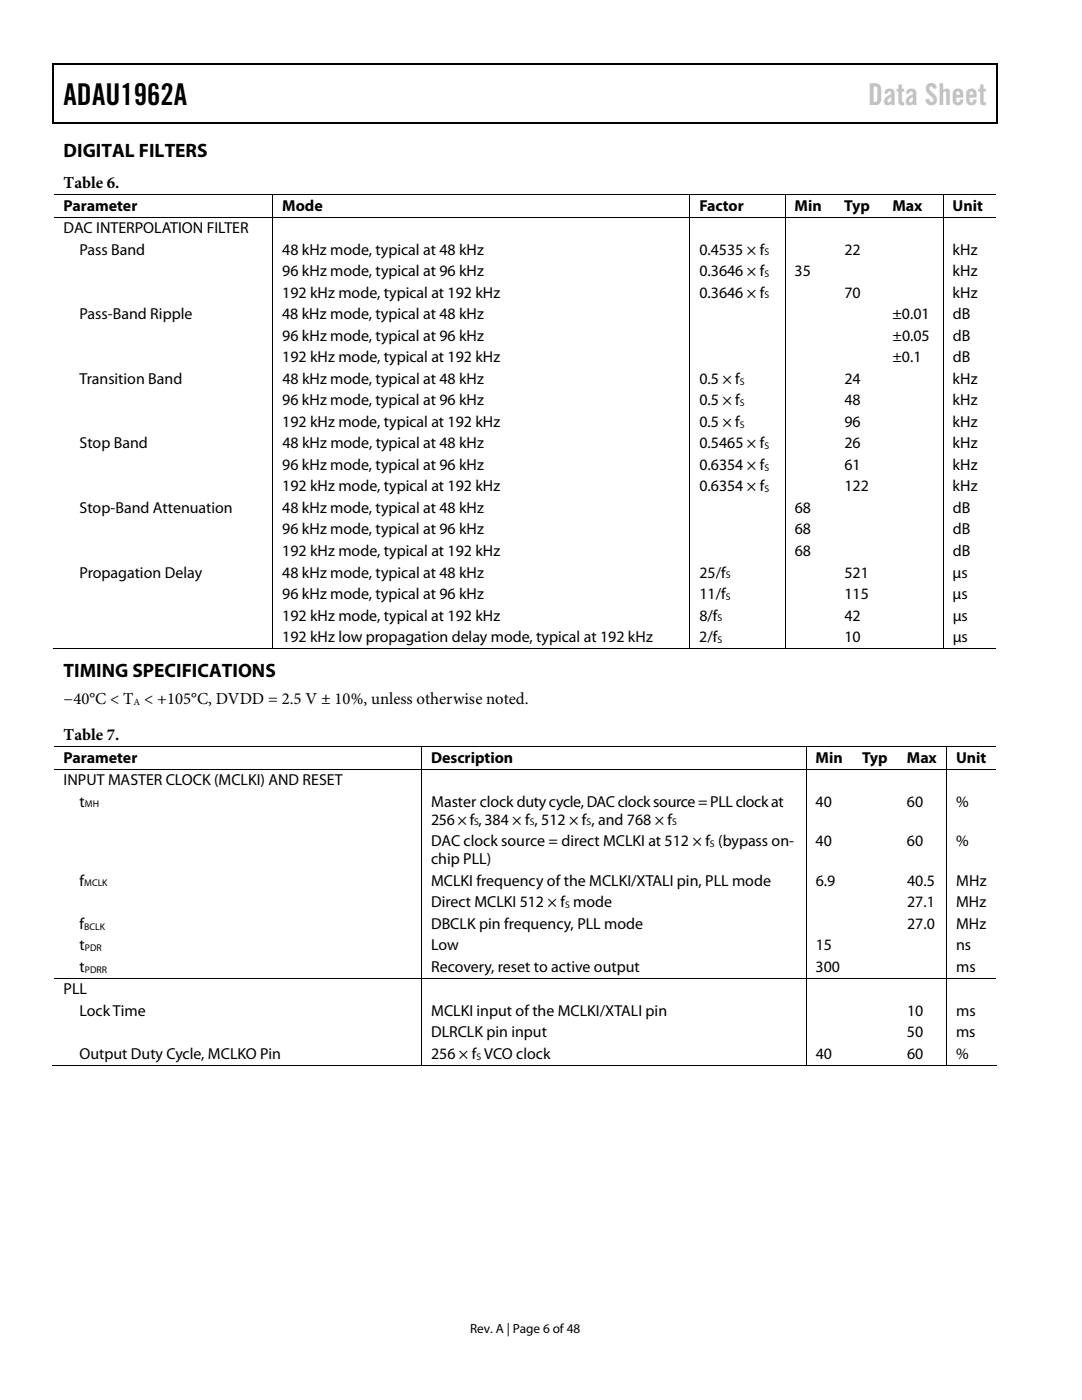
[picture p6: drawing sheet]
<svg xmlns="http://www.w3.org/2000/svg" width="216mm" height="279mm" viewBox="0 0 216 279" stroke-linecap="round" stroke-linejoin="round" font-family="sans-serif">
<defs><g id="words">
<text font-size="6" x="12.7" y="21">ADAU1962A</text>
<text font-size="6" fill="#c0c0c0" x="173.2" y="21">Data Sheet</text>
<g font-size="3.9">
<text x="12.7" y="31.3">DIGITAL FILTERS</text>
<text x="12.7" y="135.1">TIMING SPECIFICATIONS</text>
</g>
<g font-size="3.3">
<text x="12.7" y="37.5">Table 6.</text>
<text x="12.7" y="140.5">−40°C &lt; T &lt; +105°C, DVDD = 2.5 V ± 10%, unless otherwise noted.</text>
<text x="12.7" y="147.6">Table 7.</text>
</g>
<g font-size="3.2">
<text x="12.7" y="42.1">Parameter</text>
<text x="12.7" y="46.5">DAC INTERPOLATION FILTER</text>
<text x="56.3" y="42.1">Mode</text>
<text x="139.5" y="42.1">Factor</text>
<text x="158.5" y="42.1">Min</text>
<text x="168.5" y="42.1">Typ</text>
<text x="178.1" y="42.1">Max</text>
<text x="190.1" y="42.1">Unit</text>
<text x="15.9" y="50.8">Pass Band</text>
<text x="56.3" y="50.8">48 kHz mode, typical at 48 kHz</text>
<text x="139.6" y="50.8">0.4535 × f</text>
<text x="168.5" y="50.8">22</text>
<text x="190.1" y="50.8">kHz</text>
<text x="56.3" y="55.1">96 kHz mode, typical at 96 kHz</text>
<text x="56.3" y="59.4">192 kHz mode, typical at 192 kHz</text>
<text x="139.6" y="55.1">0.3646 × f</text>
<text x="139.6" y="59.4">0.3646 × f</text>
<text x="158.6" y="55.1">35</text>
<text x="168.5" y="59.4">70</text>
<text x="190.1" y="55.1">kHz</text>
<text x="190.1" y="59.4">kHz</text>
<text x="15.9" y="63.7">Pass-Band Ripple</text>
<text x="56.3" y="63.7">48 kHz mode, typical at 48 kHz</text>
<text x="178.1" y="63.7">±0.01</text>
<text x="190.1" y="63.7">dB</text>
<text x="56.3" y="68">96 kHz mode, typical at 96 kHz</text>
<text x="178.1" y="68">±0.05</text>
<text x="190.1" y="68">dB</text>
<text x="15.9" y="76.6">Transition Band</text>
<text x="56.3" y="72.3">192 kHz mode, typical at 192 kHz</text>
<text x="56.3" y="76.6">48 kHz mode, typical at 48 kHz</text>
<text x="139.6" y="76.6">0.5 × f</text>
<text x="168.5" y="76.6">24</text>
<text x="178.1" y="72.3">±0.1</text>
<text x="190.1" y="76.6">kHz</text>
<text x="190.1" y="72.3">dB</text>
<text x="56.3" y="80.9">96 kHz mode, typical at 96 kHz</text>
<text x="139.6" y="80.9">0.5 × f</text>
<text x="168.5" y="80.9">48</text>
<text x="190.1" y="80.9">kHz</text>
<text x="15.9" y="89.5">Stop Band</text>
<text x="56.3" y="85.2">192 kHz mode, typical at 192 kHz</text>
<text x="56.3" y="89.5">48 kHz mode, typical at 48 kHz</text>
<text x="139.6" y="85.2">0.5 × f</text>
<text x="139.6" y="89.5">0.5465 × f</text>
<text x="168.5" y="89.5">26</text>
<text x="168.5" y="85.2">96</text>
<text x="190.1" y="89.5">kHz</text>
<text x="190.1" y="85.2">kHz</text>
<text x="56.3" y="93.8">96 kHz mode, typical at 96 kHz</text>
<text x="139.6" y="93.8">0.6354 × f</text>
<text x="168.5" y="93.8">61</text>
<text x="190.1" y="93.8">kHz</text>
<text x="56.3" y="98.1">192 kHz mode, typical at 192 kHz</text>
<text x="139.6" y="98.1">0.6354 × f</text>
<text x="168.5" y="98.1">122</text>
<text x="190.1" y="98.1">kHz</text>
<text x="15.9" y="102.4">Stop-Band Attenuation</text>
<text x="56.3" y="102.4">48 kHz mode, typical at 48 kHz</text>
<text x="56.3" y="106.7">96 kHz mode, typical at 96 kHz</text>
<text x="158.6" y="106.7">68</text>
<text x="158.6" y="102.4">68</text>
<text x="190.1" y="106.7">dB</text>
<text x="190.1" y="102.4">dB</text>
<text x="56.3" y="111">192 kHz mode, typical at 192 kHz</text>
<text x="158.6" y="111">68</text>
<text x="190.1" y="111">dB</text>
<text x="15.9" y="115.3">Propagation Delay</text>
<text x="56.3" y="119.5">96 kHz mode, typical at 96 kHz</text>
<text x="56.3" y="115.3">48 kHz mode, typical at 48 kHz</text>
<text x="139.6" y="119.5">11/f</text>
<text x="139.6" y="115.3">25/f</text>
<text x="168.5" y="115.3">521</text>
<text x="168.5" y="119.5">115</text>
<text x="190.1" y="115.3">μs</text>
<text x="190.1" y="119.5">μs</text>
<text x="56.3" y="123.8">192 kHz mode, typical at 192 kHz</text>
<text x="139.6" y="123.8">8/f</text>
<text x="168.5" y="123.8">42</text>
<text x="190.1" y="123.8">μs</text>
<text x="56.3" y="128.1">192 kHz low propagation delay mode, typical at 192 kHz</text>
<text x="139.5" y="128.1">2/f</text>
<text x="168.5" y="128.1">10</text>
<text x="190.1" y="128.1">μs</text>
<text x="12.7" y="152.2">Parameter</text>
<text x="86" y="152.2">Description</text>
<text x="162.7" y="152.2">Min</text>
<text x="172" y="152.2">Typ</text>
<text x="181" y="152.2">Max</text>
<text x="190.8" y="152.2">Unit</text>
<text x="12.7" y="156.7">INPUT MASTER CLOCK (MCLKI) AND RESET</text>
<text x="15.9" y="161">t</text>
<text x="86" y="161">Master clock duty cycle, DAC clock source = PLL clock at</text>
<text x="162.7" y="161">40</text>
<text x="181" y="161">60</text>
<text x="190.8" y="161">%</text>
<text x="86" y="164.6">256 × f , 384 × f , 512 × f , and 768 × f</text>
<text x="86" y="168.9">DAC clock source = direct MCLKI at 512 × f (bypass on-</text>
<text x="86" y="172.5">chip PLL)</text>
<text x="162.8" y="168.9">40</text>
<text x="181" y="168.9">60</text>
<text x="190.8" y="168.9">%</text>
<text x="15.9" y="176.7">f</text>
<text x="86" y="176.7">MCLKI frequency of the MCLKI/XTALI pin, PLL mode</text>
<text x="162.8" y="176.7">6.9</text>
<text x="181" y="176.7">40.5</text>
<text x="190.8" y="176.7">MHz</text>
<text x="15.9" y="185.3">f</text>
<text x="86" y="181">Direct MCLKI 512 × f mode</text>
<text x="86" y="185.3">DBCLK pin frequency, PLL mode</text>
<text x="181" y="181">27.1</text>
<text x="181" y="185.3">27.0</text>
<text x="190.8" y="181">MHz</text>
<text x="190.8" y="185.3">MHz</text>
<text x="15.9" y="189.6">t</text>
<text x="86" y="189.6">Low</text>
<text x="162.8" y="189.6">15</text>
<text x="190.8" y="189.6">ns</text>
<text x="15.9" y="193.9">t</text>
<text x="86" y="193.9">Recovery, reset to active output</text>
<text x="162.8" y="193.9">300</text>
<text x="190.8" y="193.9">ms</text>
<text x="12.7" y="198.4">PLL</text>
<text x="15.9" y="202.7">Lock Time</text>
<text x="86" y="202.7">MCLKI input of the MCLKI/XTALI pin</text>
<text x="181" y="202.7">10</text>
<text x="190.8" y="202.7">ms</text>
<text x="86" y="207">DLRCLK pin input</text>
<text x="181" y="207">50</text>
<text x="190.8" y="207">ms</text>
<text x="15.9" y="211.3">Output Duty Cycle, MCLKO Pin</text>
<text x="86" y="211.3">256 × f VCO clock</text>
<text x="162.8" y="211.3">40</text>
<text x="181" y="211.3">60</text>
<text x="190.8" y="211.3">%</text>
</g>
<text font-size="2.6" x="93.8" y="266">Rev. A | Page 6 of 48</text>
<g font-size="1.9">
<text x="152.5" y="51">S</text>
<text x="152.5" y="55.3">S</text>
<text x="152.5" y="59.6">S</text>
<text x="147.6" y="76.8">S</text>
<text x="147.6" y="81">S</text>
<text x="147.6" y="85.3">S</text>
<text x="152.5" y="89.6">S</text>
<text x="152.5" y="93.9">S</text>
<text x="152.5" y="98.2">S</text>
<text x="144.8" y="115.4">S</text>
<text x="144.8" y="119.7">S</text>
<text x="143.2" y="124">S</text>
<text x="143.2" y="128.3">S</text>
<text x="26.6" y="140.7">A</text>
<text x="16.9" y="161.1">MH</text>
<text x="94.6" y="164.7">S</text>
<text x="105.7" y="164.7">S</text>
<text x="117.1" y="164.7">S</text>
<text x="134.1" y="164.7">S</text>
<text x="141.7" y="169.1">S</text>
<text x="16.8" y="176.9">MCLK</text>
<text x="16.8" y="185.5">BCLK</text>
<text x="112.8" y="181.2">S</text>
<text x="16.9" y="189.8">PDR</text>
<text x="16.9" y="194.1">PDRR</text>
<text x="95.1" y="211.5">S</text>
</g>
</g></defs>
<path d="M10.5 12.7h.3v1h-.3zM198.8 12.7h.2v1h-.2zM198.8 12.7h.2v.3h-.2zM198.8 24.4h.2v.3h-.2z" fill="#000"/>
<path d="M10.5 12.8h188.3M10.7 13.7v11M198.9 13.7v11M10.5 24.5h188.3" fill="none" stroke="#000" stroke-width=".25"/>
<g fill="none" stroke="#000" stroke-width=".2">
<path d="M10.8 38.8h188M54.4 38.9v4.3M137.6 38.9v4.3M156.7 38.9v4.3M188.2 38.9v4.3M10.8 43.3h188M54.4 43.4v86.1M137.6 43.4v86.1M156.7 43.4v86.1M188.2 43.4v86.1M10.5 129.4h43.8M54.5 129.4h83.1"/>
<path d="M137.7 129.4h18.9M156.7 129.4h31.4M188.3 129.4h10.5M10.8 148.9h188M10.8 153.5h188M84.1 149v4.4M84.1 153.6v41.5M160.8 149v4.4M160.8 153.6v41.5M188.9 149v4.4M188.9 153.6v41.5M10.8 195.2h188"/>
<path d="M84.1 195.3v17.4M160.8 195.3v17.4M188.9 195.3v17.4M10.5 212.6h73.5M84.2 212.6h76.6M160.9 212.6h27.9M189 212.6h9.8"/>
</g>
<use href="#words"/>
</svg>
